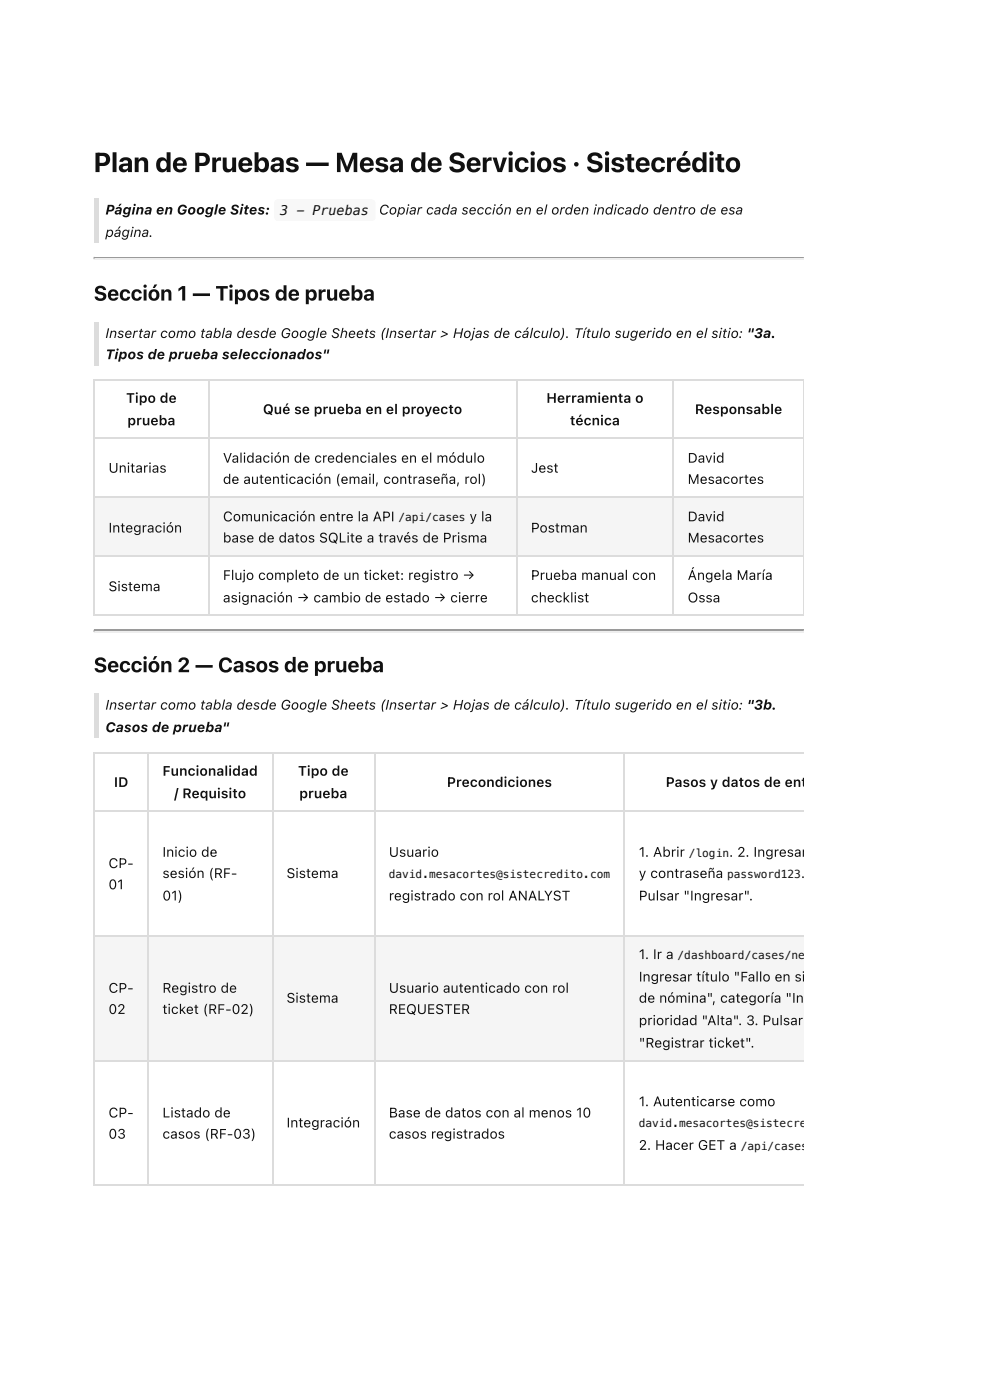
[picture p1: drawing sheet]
<svg xmlns="http://www.w3.org/2000/svg" width="210mm" height="297mm" viewBox="0 0 210 297" stroke-linecap="round" stroke-linejoin="round" font-family="sans-serif">
<defs><g id="words">
<text font-size="5.8" fill="#111" x="19.8" y="36.5">Plan de Pruebas — Mesa de Servicios · Sistecrédito</text>
<g font-size="4.4" fill="#111">
<text x="19.8" y="63.8">Sección 1 — Tipos de prueba</text>
<text x="19.8" y="142.6">Sección 2 — Casos de prueba</text>
</g>
<g font-size="2.9" fill="#111">
<text x="22.4" y="45.5">Página en Google Sites:</text>
<text x="80.4" y="45.5">Copiar cada sección en el orden indicado dentro de esa</text>
<text x="22.4" y="50.3">página.</text>
<text x="22.4" y="71.7">Insertar como tabla desde Google Sheets (Insertar &gt; Hojas de cálculo). Título sugerido en el sitio: &quot;3a.</text>
<text x="22.4" y="76.2">Tipos de prueba seleccionados&quot;</text>
<text x="26.7" y="85.5">Tipo de</text>
<text x="55.8" y="87.8">Qué se prueba en el proyecto</text>
<text x="115.9" y="85.5">Herramienta o</text>
<text x="147.4" y="87.8">Responsable</text>
<text x="27" y="90.2">prueba</text>
<text x="120.9" y="90.2">técnica</text>
<text x="23" y="100.3">Unitarias</text>
<text x="47.3" y="98.2">Validación de credenciales en el módulo</text>
<text x="112.6" y="100.3">Jest</text>
<text x="145.9" y="98.2">David</text>
<text x="47.3" y="102.7">de autenticación (email, contraseña, rol)</text>
<text x="145.9" y="102.7">Mesacortes</text>
<text x="23" y="113">Integración</text>
<text x="47.3" y="110.6">Comunicación entre la API</text>
<text x="99.6" y="110.6">y la</text>
<text x="112.6" y="113">Postman</text>
<text x="145.9" y="110.6">David</text>
<text x="47.3" y="115.1">base de datos SQLite a través de Prisma</text>
<text x="145.9" y="115.1">Mesacortes</text>
<text x="23" y="125.4">Sistema</text>
<text x="47.3" y="123">Flujo completo de un ticket: registro →</text>
<text x="112.6" y="123">Prueba manual con</text>
<text x="145.9" y="123">Ángela María</text>
<text x="47.3" y="127.8">asignación → cambio de estado → cierre</text>
<text x="112.6" y="127.8">checklist</text>
<text x="145.9" y="127.8">Ossa</text>
<text x="22.4" y="150.5">Insertar como tabla desde Google Sheets (Insertar &gt; Hojas de cálculo). Título sugerido en el sitio: &quot;3b.</text>
<text x="22.4" y="155.3">Casos de prueba&quot;</text>
<text x="24.2" y="167">ID</text>
<text x="34.5" y="164.6">Funcionalidad</text>
<text x="63.2" y="164.6">Tipo de</text>
<text x="94.8" y="167">Precondiciones</text>
<text x="141.2" y="167">Pasos y datos de ent</text>
<text x="36.9" y="169.3">/ Requisito</text>
<text x="63.5" y="169.3">prueba</text>
<text x="23" y="184.1">CP-</text>
<text x="34.5" y="181.8">Inicio de</text>
<text x="82.5" y="181.8">Usuario</text>
<text x="135.5" y="181.8">1. Abrir</text>
<text x="154.7" y="181.8">. 2. Ingresar</text>
<text x="23" y="188.6">01</text>
<text x="34.5" y="186.3">sesión (RF-</text>
<text x="34.5" y="191">01)</text>
<text x="60.8" y="186.3">Sistema</text>
<text x="82.5" y="191">registrado con rol ANALYST</text>
<text x="135.5" y="186.3">y contraseña</text>
<text x="135.5" y="191">Pulsar &quot;Ingresar&quot;.</text>
<text x="169.9" y="186.3">.</text>
<text x="135.5" y="203.5">1. Ir a</text>
<text x="135.5" y="208.2">Ingresar título &quot;Fallo en si</text>
<text x="23" y="210.6">CP-</text>
<text x="23" y="215.1">02</text>
<text x="34.5" y="210.6">Registro de</text>
<text x="34.5" y="215.1">ticket (RF-02)</text>
<text x="60.8" y="212.7">Sistema</text>
<text x="82.5" y="210.6">Usuario autenticado con rol</text>
<text x="82.5" y="215.1">REQUESTER</text>
<text x="135.5" y="212.7">de nómina&quot;, categoría &quot;In</text>
<text x="135.5" y="217.5">prioridad &quot;Alta&quot;. 3. Pulsar</text>
<text x="135.5" y="222.2">&quot;Registrar ticket&quot;.</text>
<text x="23" y="237.1">CP-</text>
<text x="34.5" y="237.1">Listado de</text>
<text x="60.8" y="239.2">Integración</text>
<text x="82.5" y="237.1">Base de datos con al menos 10</text>
<text x="135.5" y="234.7">1. Autenticarse como</text>
<text x="23" y="241.6">03</text>
<text x="34.5" y="241.6">casos (RF-03)</text>
<text x="82.5" y="241.6">casos registrados</text>
<text x="135.5" y="243.9">2. Hacer GET a</text>
</g>
<text font-size="2.8" fill="#111" x="59.5" y="45.5">3 - Pruebas</text>
<g font-size="2.4" fill="#111">
<text x="84.5" y="110.6">/api/cases</text>
<text x="146.1" y="181.8">/login</text>
<text x="82.5" y="186.3">david.mesacortes@sistecredito.com</text>
<text x="154.3" y="186.3">password123</text>
<text x="143.7" y="203.5">/dashboard/cases/ne</text>
<text x="135.5" y="239.2">david.mesacortes@sistecre</text>
<text x="157.2" y="243.9">/api/cases</text>
</g>
</g></defs>
<path d="M19.8 42.1h1.1v9.5h-1.1z" fill="#dcdcdc"/>
<path d="M19.8 54.6h150.7" fill="none" stroke="#9a9a9a" stroke-width=".26"/>
<path d="M19.8 54.9h150.7" fill="none" stroke="#eee" stroke-width=".26"/>
<path d="M170.5 54.5v.5h-.1z" fill="#eee"/>
<path d="M19.8 54.5h.3v.3l-.3 .2z" fill="#9a9a9a"/>
<path d="M19.8 68.3h1.1v9.2h-1.1z" fill="#dcdcdc"/>
<g fill="#fff">
<path d="M20.1 80.4h24.1v12.7h-24.1z"/>
<path d="M44.2 80.4h65.3v12.7h-65.3z"/>
<path d="M109.5 80.4h33.4v12.7h-33.4z"/>
<path d="M142.9 80.4h27.6v12.7h-27.6z"/>
<path d="M20.1 93.1h24.1v12.5h-24.1z"/>
<path d="M44.2 93.1h65.3v12.5h-65.3z"/>
<path d="M109.5 93.1h33.4v12.5h-33.4z"/>
<path d="M142.9 93.1h27.6v12.5h-27.6z"/>
</g>
<g fill="#f5f5f5">
<path d="M20.1 105.6h24.1v12.4h-24.1z"/>
<path d="M44.2 105.6h65.3v12.4h-65.3z"/>
<path d="M109.5 105.6h33.4v12.4h-33.4z"/>
<path d="M142.9 105.6h27.6v12.4h-27.6z"/>
</g>
<g fill="#fff">
<path d="M20.1 118h24.1v12.4h-24.1z"/>
<path d="M44.2 118h65.3v12.4h-65.3z"/>
<path d="M109.5 118h33.4v12.4h-33.4z"/>
<path d="M142.9 118h27.6v12.4h-27.6z"/>
</g>
<path d="M19.8 80.6h150.7M19.8 93h150.7M20 80.4v50.3M44.3 80.4v50.3M109.7 80.4v50.3M142.7 80.4v50.3M19.8 105.4h150.7M19.8 117.9h150.7M19.8 130.6h150.7" fill="none" stroke="#dcdcdc" stroke-width=".26"/>
<path d="M170.5 80.4v50.3" fill="none" stroke="#dcdcdc" stroke-width=".21"/>
<path d="M19.8 133.7h150.7" fill="none" stroke="#9a9a9a" stroke-width=".26"/>
<path d="M19.8 134h150.7" fill="none" stroke="#eee" stroke-width=".26"/>
<path d="M170.5 133.6v.5h-.1z" fill="#eee"/>
<path d="M19.8 133.6h.3v.3l-.3 .2z" fill="#9a9a9a"/>
<path d="M19.8 147.1h1.1v9.5h-1.1z" fill="#dcdcdc"/>
<g fill="#fff">
<path d="M20.1 159.5h11.4v12.5h-11.4z"/>
<path d="M31.5 159.5h26.2v12.5h-26.2z"/>
<path d="M57.7 159.5h21.7v12.5h-21.7z"/>
<path d="M79.4 159.5h53.2v12.5h-53.2z"/>
<path d="M132.6 159.5h37.9v12.5h-37.9z"/>
<path d="M20.1 172h11.4v26.4h-11.4z"/>
<path d="M31.5 172h26.2v26.4h-26.2z"/>
<path d="M57.7 172h21.7v26.4h-21.7z"/>
<path d="M79.4 172h53.2v26.4h-53.2z"/>
<path d="M132.6 172h37.9v26.4h-37.9z"/>
</g>
<g fill="#f5f5f5">
<path d="M20.1 198.4h11.4v26.5h-11.4z"/>
<path d="M31.5 198.4h26.2v26.5h-26.2z"/>
<path d="M57.7 198.4h21.7v26.5h-21.7z"/>
<path d="M79.4 198.4h53.2v26.5h-53.2z"/>
<path d="M132.6 198.4h37.9v26.5h-37.9z"/>
</g>
<g fill="#fff">
<path d="M20.1 224.9h11.4v26.5h-11.4z"/>
<path d="M31.5 224.9h26.2v26.5h-26.2z"/>
<path d="M57.7 224.9h21.7v26.5h-21.7z"/>
<path d="M79.4 224.9h53.2v26.5h-53.2z"/>
<path d="M132.6 224.9h37.9v26.5h-37.9z"/>
</g>
<path d="M19.8 159.7h150.7M20 159.5v91.9M31.4 159.5v91.9M57.8 159.5v91.9M79.5 159.5v91.9M132.4 159.5v91.9M19.8 172.1h150.7M19.8 198.6h150.7M19.8 225h150.7M19.8 251.5h150.7" fill="none" stroke="#dcdcdc" stroke-width=".26"/>
<path d="M58.4 42.5l.5-.2h20a.71 .71 0 0 1 .7 .7v3.1a.71 .71 0 0 1-.7 .7h-20a.71 .71 0 0 1-.7-.7v-3.1z" fill="#f8f8f8"/>
<path d="M58.5 42.6l.4-.1h20a.58 .58 0 0 1 .6 .5v3.1a.58 .58 0 0 1-.6 .6h-20a.58 .58 0 0 1-.6-.6v-3.1z" fill="none" stroke="#f8f8f8" stroke-width=".26"/>
<use href="#words"/>
</svg>
